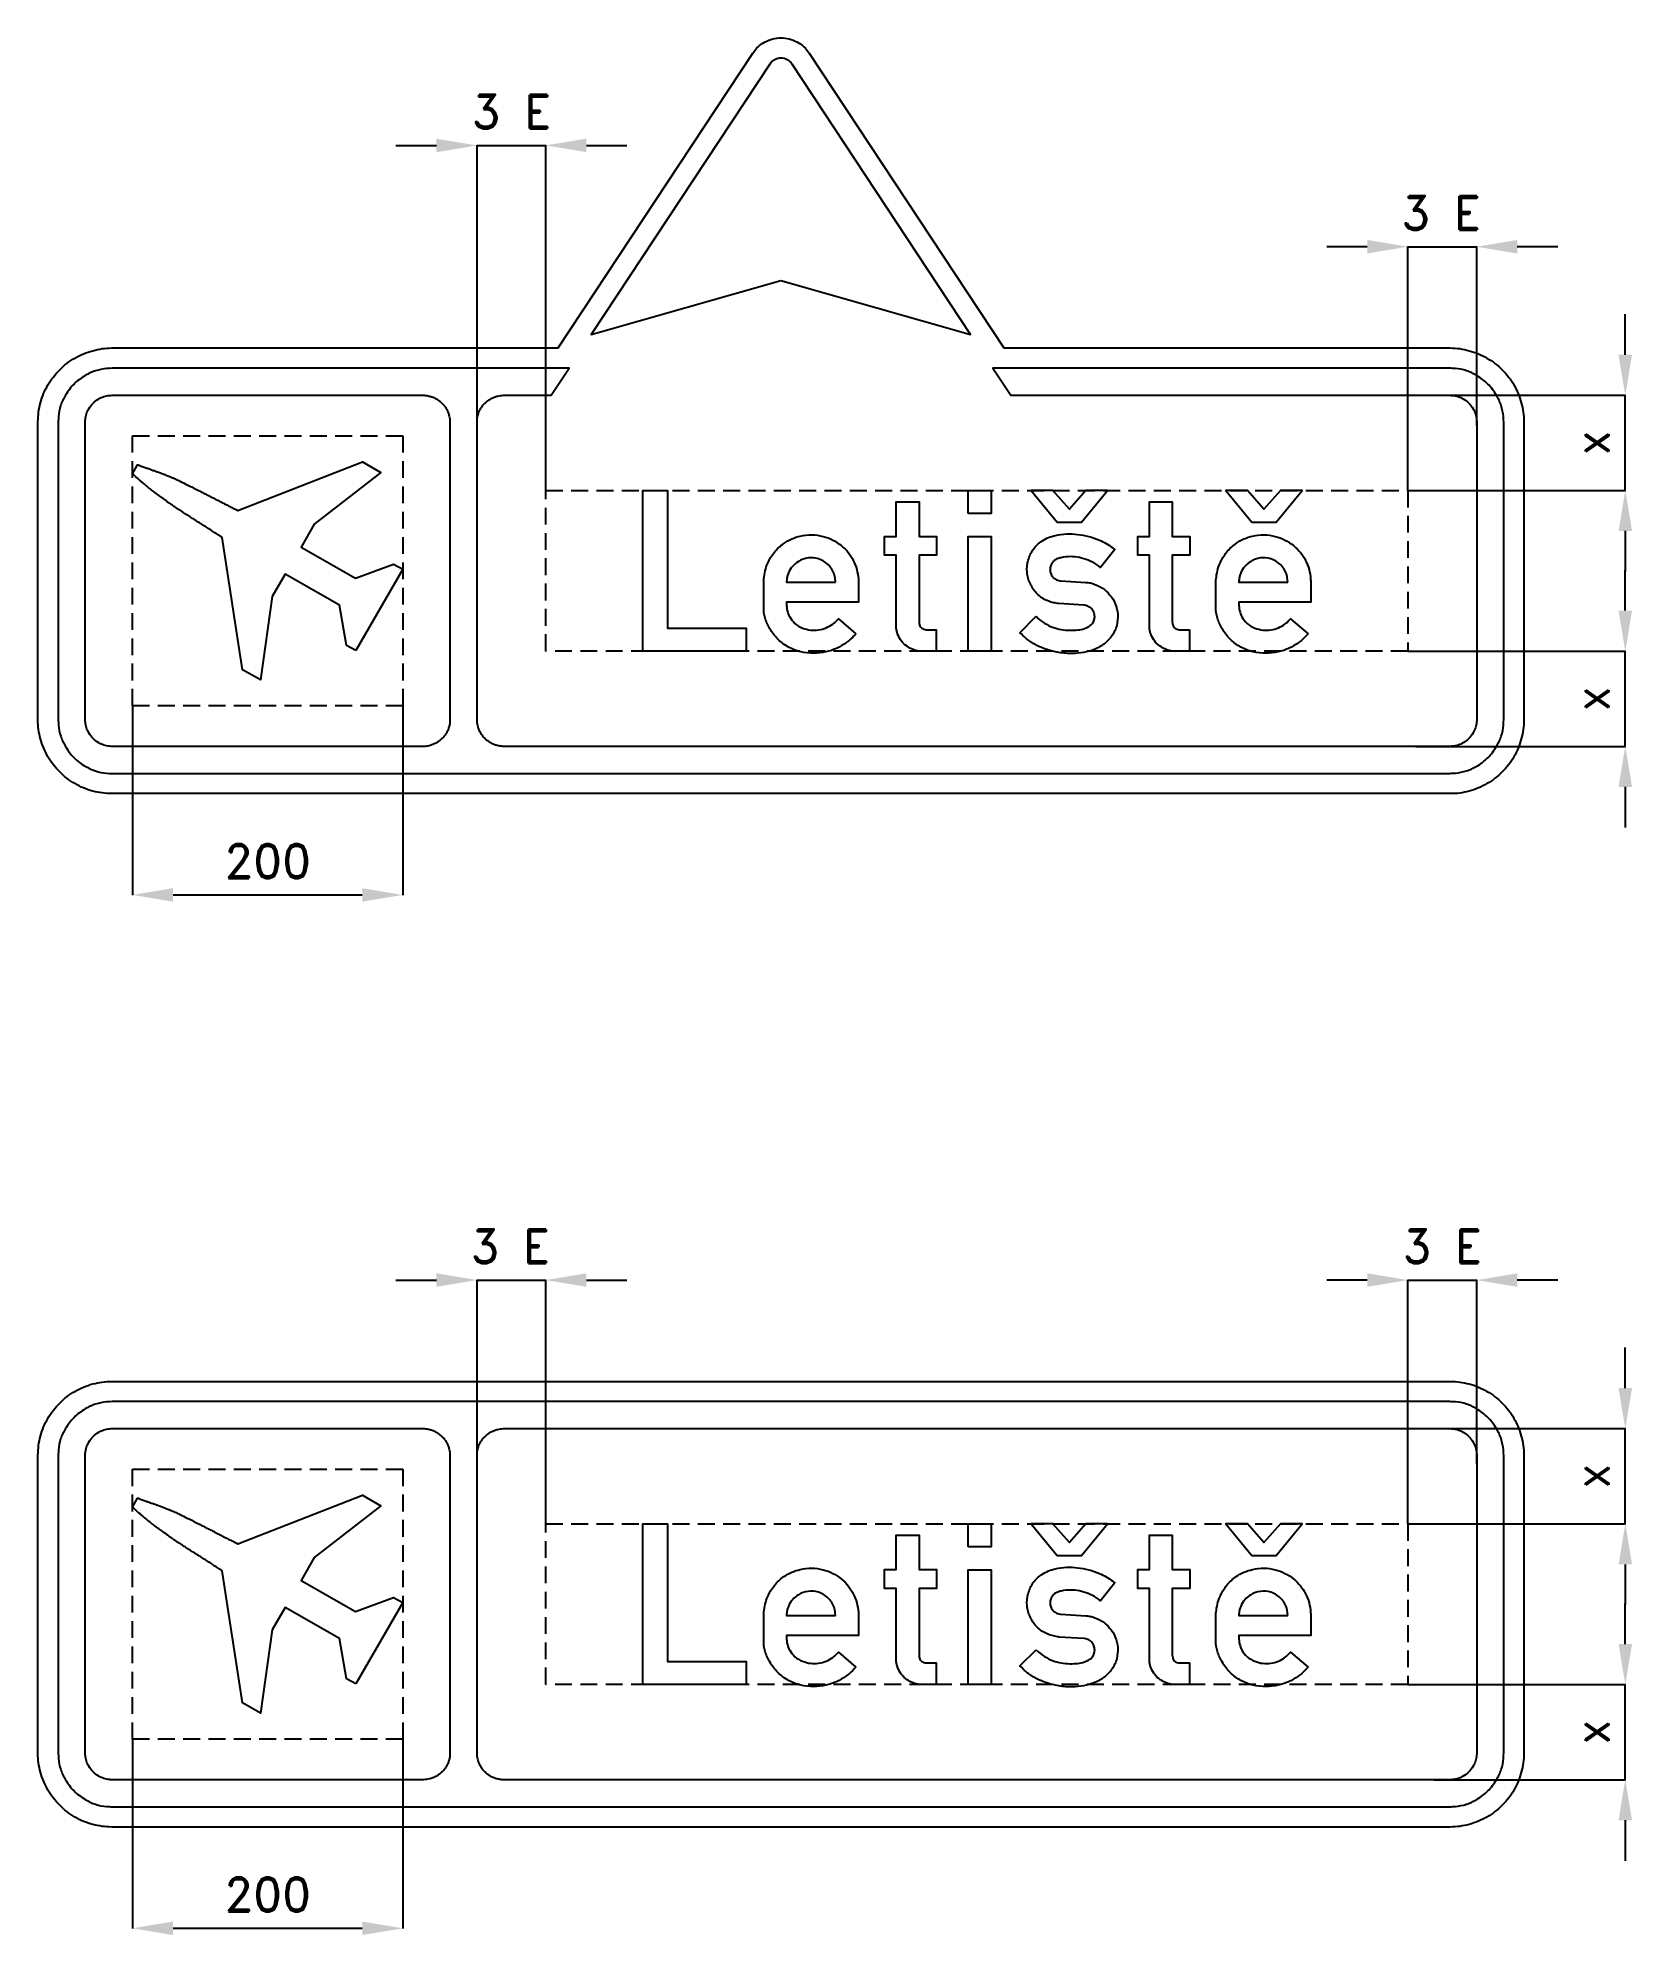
# Model space of a CAD drawing. Header units: millimetres. Extents: x 0 to 1180, y 90 to 1495.
import ezdxf

# ---------------------------------------------------------------- set-up
doc = ezdxf.new("R2010")
doc.units = ezdxf.units.MM
doc.header["$LTSCALE"] = 5
doc.linetypes.add('ČÁRKOVANÁX2', pattern=[1.5, 1, -0.5])
doc.layers.add('Kóty', color=2, linetype='Continuous')
doc.layers.add('Značka', color=7, linetype='Continuous')
doc.styles.get("Standard").update_dxf_attribs({"font": 'romand.shx', "height": 25})
doc.dimstyles.get("Standard").update_dxf_attribs({"dimtxt": 25, "dimasz": 30, "dimexe": 0.18, "dimexo": 0.0625, "dimgap": 12.5, "dimtad": 1, "dimdec": 0, "dimzin": 0, "dimdsep": 46, "dimtxsty": 'Standard', "dimcen": 0.09, "dimadec": 0, "dimazin": 0, "dimtfac": 1, "dimtdec": 0, "dimtofl": 0, "dimtmove": 0, "dimatfit": 3, "dimfxl": 1, "dimtolj": 1, "dimtzin": 0, "dimarcsym": 0})

msp = doc.modelspace()

# ---------------------------------------------------------------- texts
at = {"layer": 'Kóty', "char_height": 25, "attachment_point": 5}
for insert in [(350.6, 1440.2), (1038.8, 1365.2), (349.7, 600), (1039.6, 600)]:
    msp.add_mtext('\\A1;3 E', dxfattribs=dict(at, insert=insert))

# ---------------------------------------------------------------- blocks, each defined once
blk = doc.blocks.new('*D0')
at = {"layer": 'Defpoints', "color": 0, "transparency": 16777216}
for p in [(1017.4, 1230.2), (1175, 1230.2), (1014, 1159.7)]:
    blk.add_point(p, dxfattribs=at)
at = {"layer": 'Kóty', "color": 0, "lineweight": -2, "transparency": 16777216}
for p, q in [((1175, 1260.2), (1175, 1290.2)), ((1017.5, 1230.2), (1175.2, 1230.2)), ((1014.1, 1159.7), (1175.2, 1159.7)), ((1175, 1129.7), (1175, 1099.7))]:
    blk.add_line(p, q, dxfattribs=at)
at = {"layer": 'Kóty', "color": 0, "transparency": 16777216}
for points in [[(1170, 1260.2), (1180, 1260.2), (1175, 1230.2)], [(1170, 1129.7), (1180, 1129.7), (1175, 1159.7)]]:
    blk.add_solid(points, dxfattribs=at)
at = {"layer": 'Kóty', "color": 0, "transparency": 16777216, "insert": (1150, 1194.9), "char_height": 25, "attachment_point": 5, "rotation": 90}
blk.add_mtext('\\A1;x', dxfattribs=at)
blk = doc.blocks.new('*D1')
at = {"layer": 'Defpoints', "color": 0, "transparency": 16777216}
for p in [(1014, 1040.7), (1175, 1040.7), (1019.8, 970.2)]:
    blk.add_point(p, dxfattribs=at)
at = {"layer": 'Kóty', "color": 0, "lineweight": -2, "transparency": 16777216}
for p, q in [((1175, 1070.7), (1175, 1100.7)), ((1014.1, 1040.7), (1175.2, 1040.7)), ((1019.9, 970.2), (1175.2, 970.2)), ((1175, 940.2), (1175, 910.2))]:
    blk.add_line(p, q, dxfattribs=at)
at = {"layer": 'Kóty', "color": 0, "transparency": 16777216}
for points in [[(1170, 1070.7), (1180, 1070.7), (1175, 1040.7)], [(1170, 940.2), (1180, 940.2), (1175, 970.2)]]:
    blk.add_solid(points, dxfattribs=at)
at = {"layer": 'Kóty', "color": 0, "transparency": 16777216, "insert": (1150, 1005.4), "char_height": 25, "attachment_point": 5, "rotation": 90}
blk.add_mtext('\\A1;x', dxfattribs=at)
blk = doc.blocks.new('*D3')
at = {"layer": 'Defpoints', "color": 0, "transparency": 16777216}
for p in [(1014, 275.5), (1033.5, 205), (1175, 205)]:
    blk.add_point(p, dxfattribs=at)
at = {"layer": 'Kóty', "color": 0, "lineweight": -2, "transparency": 16777216}
for p, q in [((1175, 305.5), (1175, 335.5)), ((1014.1, 275.5), (1175.2, 275.5)), ((1033.5, 205), (1175.2, 205)), ((1175, 175), (1175, 145))]:
    blk.add_line(p, q, dxfattribs=at)
at = {"layer": 'Kóty', "color": 0, "transparency": 16777216}
for points in [[(1170, 305.5), (1180, 305.5), (1175, 275.5)], [(1170, 175), (1180, 175), (1175, 205)]]:
    blk.add_solid(points, dxfattribs=at)
at = {"layer": 'Kóty', "color": 0, "transparency": 16777216, "insert": (1150, 240.3), "char_height": 25, "attachment_point": 5, "rotation": 90}
blk.add_mtext('\\A1;x', dxfattribs=at)
blk = doc.blocks.new('*D4')
at = {"layer": 'Defpoints', "color": 0, "transparency": 16777216}
for p in [(1038.7, 465), (1175, 465), (1014, 394.5)]:
    blk.add_point(p, dxfattribs=at)
at = {"layer": 'Kóty', "color": 0, "lineweight": -2, "transparency": 16777216}
for p, q in [((1175, 495), (1175, 525)), ((1038.8, 465), (1175.2, 465)), ((1014.1, 394.5), (1175.2, 394.5)), ((1175, 364.5), (1175, 334.5))]:
    blk.add_line(p, q, dxfattribs=at)
at = {"layer": 'Kóty', "color": 0, "transparency": 16777216}
for points in [[(1170, 495), (1180, 495), (1175, 465)], [(1170, 364.5), (1180, 364.5), (1175, 394.5)]]:
    blk.add_solid(points, dxfattribs=at)
at = {"layer": 'Kóty', "color": 0, "transparency": 16777216, "insert": (1150, 429.8), "char_height": 25, "attachment_point": 5, "rotation": 90}
blk.add_mtext('\\A1;x', dxfattribs=at)
blk = doc.blocks.new('*D5')
at = {"layer": 'Defpoints', "color": 0, "transparency": 16777216}
for p in [(70, 1000.2), (270, 1000.2), (270, 860.2)]:
    blk.add_point(p, dxfattribs=at)
at = {"layer": 'Kóty', "color": 0, "lineweight": -2, "transparency": 16777216}
for p, q in [((70, 1000.1), (70, 860)), ((270, 1000.1), (270, 860)), ((100, 860.2), (240, 860.2))]:
    blk.add_line(p, q, dxfattribs=at)
at = {"layer": 'Kóty', "color": 0, "transparency": 16777216}
for points in [[(100, 865.2), (100, 855.2), (70, 860.2)], [(240, 865.2), (240, 855.2), (270, 860.2)]]:
    blk.add_solid(points, dxfattribs=at)
at = {"layer": 'Kóty', "color": 0, "transparency": 16777216, "insert": (170, 885.2), "char_height": 25, "attachment_point": 5}
blk.add_mtext('\\A1;200', dxfattribs=at)
blk = doc.blocks.new('*D6')
at = {"layer": 'Defpoints', "color": 0, "transparency": 16777216}
for p in [(70, 235.000505), (270, 235.000505), (270, 95.000505)]:
    blk.add_point(p, dxfattribs=at)
at = {"layer": 'Kóty', "color": 0, "lineweight": -2, "transparency": 16777216}
for p, q in [((70, 234.938005), (70, 94.820505)), ((270, 234.938005), (270, 94.820505)), ((100, 95.000505), (240, 95.000505))]:
    blk.add_line(p, q, dxfattribs=at)
at = {"layer": 'Kóty', "color": 0, "transparency": 16777216}
for points in [[(100, 100.000505), (100, 90.000505), (70, 95.000505)], [(240, 100.000505), (240, 90.000505), (270, 95.000505)]]:
    blk.add_solid(points, dxfattribs=at)
at = {"layer": 'Kóty', "color": 0, "transparency": 16777216, "insert": (170, 120.000505), "char_height": 25, "attachment_point": 5}
blk.add_mtext('\\A1;200', dxfattribs=at)

# ---------------------------------------------------------------- dimensions: what is measured, and where the dimension line sits
at = {"layer": 'Kóty'}
for base, p1, p2, picture, middle in [((1175, 1230.2), (1014, 1159.7), (1017.4, 1230.2), '*D0', (1150, 1194.9)), ((1175, 1040.7), (1019.8, 970.2), (1014, 1040.7), '*D1', (1150, 1005.4)), ((1175, 465), (1014, 394.5), (1038.7, 465), '*D4', (1150, 429.8)), ((1175, 205), (1014, 275.5), (1033.5, 205), '*D3', (1150, 240.3))]:
    dim = msp.add_linear_dim(base=base, p1=p1, p2=p2, angle=90, text='x', dimstyle='Standard', dxfattribs=at)
    dim.commit()
    dim.dimension.update_dxf_attribs({"geometry": picture, "text_midpoint": middle})
for base, p1, p2, picture, middle in [((270, 860.2), (70, 1000.2), (270, 1000.2), '*D5', (170, 885.2)), ((270, 95), (70, 235), (270, 235), '*D6', (170, 120))]:
    dim = msp.add_linear_dim(base=base, p1=p1, p2=p2, dimstyle='Standard', dxfattribs=at)
    dim.commit()
    dim.dimension.update_dxf_attribs({"geometry": picture, "text_midpoint": middle})

# ---------------------------------------------------------------- linework, layer by layer
at = {"layer": 'Kóty'}
for p, q in [((265, 1415.2), (295, 1415.2)), ((325, 1210.2), (325, 1415.4)), ((376, 1159.7), (376, 1415.4)), ((406, 1415.2), (436, 1415.2)), ((984, 1340.2), (954, 1340.2)), ((1014, 1159.7), (1014, 1340.4)), ((1065, 1207.9), (1065, 1340.4)), ((1125, 1340.2), (1095, 1340.2)), ((265, 575), (295, 575)), ((325, 445.1), (325, 575.2)), ((376, 394.6), (376, 575.2)), ((406, 575), (436, 575)), ((984, 575), (954, 575)), ((1014, 394.6), (1014, 575.2)), ((1065, 438.9), (1065, 575.2)), ((1125, 575), (1095, 575))]:
    msp.add_line(p, q, dxfattribs=at)
for points in [[(325, 1415.2), (376, 1415.2)], [(1014, 1340.2), (1065, 1340.2)], [(1175, 1159.7), (1175, 1230.1)], [(1175, 970.2), (1175, 1040.7)], [(325, 575), (376, 575)], [(1014, 575), (1065, 575)], [(1175, 394.5), (1175, 465)], [(1175, 205), (1175, 275.5)]]:
    msp.add_lwpolyline(points, dxfattribs=at)
for points in [[(295, 1420.2), (295, 1410.2), (325, 1415.2)], [(406, 1420.2), (406, 1410.2), (376, 1415.2)], [(984, 1345.2), (984, 1335.2), (1014, 1340.2)], [(1095, 1345.2), (1095, 1335.2), (1065, 1340.2)], [(295, 580), (295, 570), (325, 575)], [(406, 580), (406, 570), (376, 575)], [(984, 580), (984, 570), (1014, 575)], [(1095, 580), (1095, 570), (1065, 575)]]:
    msp.add_solid(points, dxfattribs=at)
at = {"layer": 'Značka', "color": 3}
for points in [[(715, 1265.2), (1045, 1265.2), (1045.2, 1265.2), (1045.4, 1265.2, -0.032178), (1052.5, 1264.7, -0.035442), (1059.5, 1263.2, -0.036278), (1066.3, 1260.9, -0.034421), (1072.6, 1257.7, -0.033711), (1078.5, 1253.8, -0.034072), (1083.9, 1249.1, -0.034199), (1088.6, 1243.7, -0.034236), (1092.6, 1237.8, -0.03403), (1095.8, 1231.4, -0.033398), (1098, 1224.7, -0.034106), (1099.5, 1217.7, -0.036743), (1100, 1210.6), (1100, 1210.4), (1100, 1210.2), (1100, 990.2), (1100, 990), (1100, 989.7, -0.032171), (1099.5, 982.6, -0.035429), (1098, 975.7, -0.03628), (1095.8, 968.9, -0.034417), (1092.6, 962.5, -0.03373), (1088.6, 956.6, -0.034083), (1083.9, 951.3, -0.034206), (1078.5, 946.6, -0.034234), (1072.6, 942.6, -0.034038), (1066.3, 939.4, -0.033409), (1059.5, 937.1, -0.034122), (1052.5, 935.6, -0.036743), (1045.4, 935.2), (1045.2, 935.2), (1045, 935.2), (55, 935.2), (54.8, 935.2), (54.6, 935.2, -0.032188), (47.5, 935.7, -0.035446), (40.5, 937.1, -0.036274), (33.7, 939.4, -0.034416), (27.4, 942.6, -0.033727), (21.4, 946.6, -0.034092), (16.1, 951.3, -0.034208), (11.4, 956.6, -0.03423), (7.4, 962.5, -0.034041), (4.3, 968.9, -0.033411), (1.9, 975.7, -0.034128), (0.5, 982.6, -0.036746), (0, 989.7), (0, 990), (0, 990.2), (0, 1210.2), (0, 1210.4), (0, 1210.6, -0.03218), (0.5, 1217.7, -0.035443), (1.9, 1224.7, -0.036268), (4.2, 1231.4, -0.034421), (7.4, 1237.8, -0.033721), (11.4, 1243.7, -0.034083), (16.1, 1249.1, -0.034213), (21.4, 1253.8, -0.034228), (27.4, 1257.7, -0.034042), (33.7, 1260.9, -0.033412), (40.5, 1263.2, -0.034125), (47.5, 1264.7, -0.036735), (54.6, 1265.2), (54.8, 1265.2), (55, 1265.2), (385, 1265.2), (385, 1265.2), (529.1, 1483.6), (529.8, 1484.6), (530.6, 1485.6, -0.052439), (534, 1489.1, -0.052761), (538.2, 1491.8, -0.065666), (543.9, 1494.1, -0.065821), (550, 1494.8, -0.065457), (556.1, 1494.1, -0.063809), (561.8, 1491.8, -0.052739), (566, 1489.1, -0.057731), (569.4, 1485.6), (570.2, 1484.6), (570.9, 1483.6), (715, 1265.2)], [(550, 1315.2), (690.4, 1275.2), (558.3, 1475.3), (558.1, 1475.7), (557.8, 1476.1, 0.052799), (556.4, 1477.5, 0.052771), (554.7, 1478.6, 0.065575), (552.4, 1479.5, 0.065728), (550, 1479.8, 0.065534), (547.6, 1479.5, 0.063903), (545.3, 1478.6, 0.052829), (543.6, 1477.5, 0.057904), (542.2, 1476.1), (541.9, 1475.7), (541.7, 1475.3), (409.6, 1275.2), (550, 1315.2)], [(325, 990.2), (325, 1210.2), (325, 1210.4), (325, 1210.7, -0.033758), (325.2, 1213.3, -0.035655), (325.8, 1215.9, -0.036087), (326.7, 1218.3, -0.034687), (327.9, 1220.6, -0.034139), (329.4, 1222.8, -0.034434), (331.2, 1224.7, -0.034551), (333.2, 1226.4, -0.034518), (335.5, 1227.7, -0.034389), (337.8, 1228.9, -0.03417), (340.3, 1229.6, -0.02818), (342.4, 1230, -0.029338), (344.5, 1230.2), (344.8, 1230.2), (345, 1230.2), (351, 1230.2), (379.9, 1230.2), (393.1, 1250.2), (55, 1250.2), (52.9, 1250.1), (50.8, 1250, 0.055738), (42.6, 1248.3, 0.056128), (35, 1244.8, 0.069646), (26.7, 1238.5, 0.068387), (20.4, 1230.2, 0.056471), (16.8, 1222.5, 0.061158), (15.2, 1214.4, 0.012199), (15.1, 1212.3, 0.004069), (15, 1210.2), (15, 990.2, 0.003582), (15.1, 988.1, 0.010737), (15.2, 986, 0.055762), (16.9, 977.8, 0.05617), (20.4, 970.2, 0.069688), (26.7, 961.8, 0.068347), (35, 955.5, 0.056431), (42.6, 952, 0.061184), (50.8, 950.4), (52.9, 950.2), (55, 950.2), (1045, 950.2, 0.003593), (1047.1, 950.3, 0.010767), (1049.2, 950.4, 0.055763), (1057.4, 952.1, 0.05619), (1065, 955.5, 0.069707), (1073.3, 961.8, 0.068354), (1079.6, 970.2, 0.056412), (1083.2, 977.8, 0.061072), (1084.8, 986), (1084.9, 988.1), (1085, 990.2), (1085, 1210.2), (1084.9, 1212.3, 0.010686), (1084.8, 1214.4, 0.055671), (1083.1, 1222.5, 0.056196), (1079.6, 1230.2, 0.069716), (1073.3, 1238.5, 0.068332), (1065, 1244.8, 0.056419), (1057.4, 1248.3, 0.061152), (1049.2, 1250, 0.012254), (1047.1, 1250.1, 0.004085), (1045, 1250.2), (706.9, 1250.2), (720.1, 1230.2), (1045, 1230.2, -0.003568), (1046, 1230.1, -0.010681), (1047.1, 1230.1, -0.055612), (1051.2, 1229.2, -0.056257), (1055, 1227.5, -0.069792), (1059.2, 1224.3, -0.0682), (1062.3, 1220.2, -0.056331), (1064.1, 1216.4, -0.061179), (1064.9, 1212.3), (1065, 1211.2), (1065, 1210.2), (1065, 990.2), (1065, 989.1), (1064.9, 988.1, -0.055731), (1064, 984, -0.056093), (1062.3, 980.2, -0.069549), (1059.2, 976, -0.068437), (1055, 972.9, -0.056492), (1051.2, 971.1, -0.06103), (1047.1, 970.3, -0.012144), (1046, 970.2, -0.004088), (1045, 970.2), (345, 970.2), (344.7, 970.2), (344.5, 970.2, -0.033859), (341.9, 970.4, -0.035517), (339.3, 971, -0.035896), (336.9, 971.9, -0.034736), (334.5, 973.1, -0.034266), (332.4, 974.6, -0.034431), (330.5, 976.4, -0.034547), (328.8, 978.4, -0.034581), (327.4, 980.6, -0.034353), (326.3, 983, -0.033754), (325.6, 985.5, -0.028215), (325.2, 987.6, -0.030659), (325, 989.7), (325, 989.9), (325, 990.2)], [(285, 970.2), (55, 970.2), (54, 970.2), (52.9, 970.3, -0.055657), (48.8, 971.1, -0.056143), (45, 972.9, -0.069689), (40.8, 976, -0.068346), (37.7, 980.2, -0.056436), (35.9, 984, -0.061199), (35.1, 988.1, -0.012223), (35, 989.1), (35, 990.2), (35, 1210.2, -0.003589), (35, 1211.2, -0.010754), (35.1, 1212.3, -0.055784), (35.9, 1216.4, -0.056163), (37.7, 1220.2, -0.069671), (40.8, 1224.3, -0.068389), (45, 1227.5, -0.056438), (48.8, 1229.2, -0.061045), (52.9, 1230.1), (54, 1230.1), (55, 1230.2), (285, 1230.2), (285.3, 1230.2), (285.5, 1230.2, -0.034472), (288.1, 1229.9, -0.035536), (290.7, 1229.3, -0.03572), (293.1, 1228.5, -0.034777), (295.4, 1227.2, -0.034289), (297.6, 1225.7, -0.034417), (299.5, 1223.9, -0.03447), (301.2, 1221.9, -0.034506), (302.6, 1219.7, -0.03442), (303.7, 1217.3, -0.034147), (304.4, 1214.8, -0.028145), (304.8, 1212.8, -0.029363), (305, 1210.6), (305, 1210.4), (305, 1210.2), (305, 990.2), (305, 989.9), (305, 989.6, -0.034453), (304.8, 987, -0.035509), (304.2, 984.5, -0.03572), (303.3, 982, -0.034748), (302.1, 979.7, -0.034308), (300.5, 977.6, -0.034417), (298.8, 975.7, -0.034477), (296.8, 974, -0.034542), (294.5, 972.6, -0.034402), (292.2, 971.5, -0.033859), (289.7, 970.7, -0.028267), (287.6, 970.3, -0.030565), (285.5, 970.2), (285.2, 970.2), (285, 970.2)], [(665, 1040.7), (654.3, 1040.7), (653.5, 1040.7, -0.007957), (652.6, 1040.8, -0.063543), (647.8, 1041.9, -0.071658), (643.3, 1044.3, -0.079319), (639.3, 1048, -0.071789), (636.6, 1052.8, -0.03661), (635.8, 1055.2, -0.046837), (635.4, 1057.6), (635.3, 1058.1), (635.3, 1058.7), (635.3, 1111.9), (626.7, 1111.9), (626.7, 1125.7), (635.3, 1125.7), (635.3, 1151.2), (652.2, 1151.2), (652.2, 1125.7), (665.2, 1125.7), (665.2, 1111.9), (652.2, 1111.9), (652.2, 1062.2), (652.3, 1061.9), (652.3, 1061.6, 0.048082), (652.6, 1060.1, 0.071767), (653.3, 1058.8, 0.102041), (654.7, 1057.4, 0.11976), (656.5, 1056.7, 0.019377), (656.9, 1056.7), (657.2, 1056.6), (665, 1056.6), (665, 1040.7)], [(852.5, 1040.7), (841.7, 1040.7), (840.9, 1040.7, -0.007962), (840.1, 1040.8, -0.063547), (835.2, 1041.9, -0.071651), (830.8, 1044.3, -0.079304), (826.7, 1048, -0.071789), (824, 1052.8, -0.036563), (823.2, 1055.2, -0.046837), (822.8, 1057.6), (822.8, 1058.1), (822.7, 1058.7), (822.7, 1111.9), (814.2, 1111.9), (814.2, 1125.7), (822.7, 1125.7), (822.7, 1151.2), (839.7, 1151.2), (839.7, 1125.7), (852.6, 1125.7), (852.6, 1111.9), (839.7, 1111.9), (839.7, 1062.2), (839.7, 1061.9), (839.8, 1061.6, 0.048123), (840.1, 1060.1, 0.071767), (840.8, 1058.8, 0.101997), (842.1, 1057.4, 0.119737), (844, 1056.7, 0.019377), (844.3, 1056.7), (844.7, 1056.6), (852.5, 1056.6), (852.5, 1040.7)], [(605.4, 1053.5, -0.002679), (604.3, 1052.3, -0.008037), (603.1, 1051.1, -0.045827), (597.7, 1046.5, -0.04632), (591.5, 1043, -0.05769), (583.1, 1040.1, -0.056158), (574.3, 1039.2, -0.062989), (564.6, 1040.2, -0.07113), (555.6, 1043.7, -0.073607), (547.8, 1049.5, -0.068182), (541.8, 1057.3, -0.062717), (538.3, 1065.1, -0.079568), (537.2, 1073.3, -0.004923), (537.2, 1073.9), (537.2, 1074.5), (537.2, 1092.9), (537.2, 1093.6, -0.002674), (537.3, 1094.4, -0.031629), (538.3, 1100.2, -0.042629), (540.2, 1105.8, -0.0748), (545.1, 1114, -0.07559), (552.2, 1120.5, -0.053403), (558, 1123.8, -0.049382), (564.3, 1125.9, -0.060565), (572.7, 1126.8, -0.063987), (581.2, 1125.7, -0.058854), (588.4, 1123, -0.056371), (594.8, 1118.7, -0.052436), (599.8, 1113.8, -0.056921), (603.5, 1107.9, -0.054709), (606.1, 1101.2, -0.044555), (607.3, 1094.2), (607.3, 1093.6), (607.4, 1092.9), (607.4, 1076.9), (554.2, 1076.9, 0.003691), (554.2, 1075.7, 0.011019), (554.2, 1074.6, 0.065031), (555, 1069.5, 0.077929), (557.2, 1065, 0.098999), (561.6, 1060.2, 0.08146), (567.6, 1057.3, 0.070358), (573.4, 1056.2, 0.067891), (579.3, 1056.7, 0.063557), (584.7, 1058.6, 0.066286), (589.5, 1061.7, 0.019669), (591, 1063.1, 0.006562), (592.5, 1064.6), (605.4, 1053.5)], [(738.9, 1066.5), (740.5, 1065, 0.012076), (742.2, 1063.5, 0.050045), (748, 1059.8, 0.056129), (754.3, 1057.4, 0.049953), (760.6, 1056.3, 0.033652), (767.1, 1056.2, 0.038681), (772.2, 1056.8, 0.077337), (777, 1058.4, 0.063259), (779.5, 1060.1, 0.091107), (781.3, 1062.4, 0.106314), (782.2, 1065.4, 0.097796), (781.9, 1068.7, 0.097109), (780.4, 1071.6, 0.108386), (778, 1073.6, 0.056545), (776.4, 1074.3, 0.036402), (774.7, 1074.7), (774.4, 1074.8), (774.2, 1074.8), (755.8, 1075.9), (755.3, 1076), (754.8, 1076.1, -0.027563), (750.8, 1076.8, -0.042509), (747, 1078.1, -0.098506), (739.7, 1083.1, -0.092422), (734.6, 1090.5, -0.094776), (732.2, 1099.1, -0.093607), (733.1, 1108.1, -0.090671), (736.8, 1116.1, -0.098271), (743.1, 1122.2, -0.058648), (748, 1124.8, -0.039426), (753.2, 1126.4, -0.044246), (761.4, 1127.5, -0.041476), (769.6, 1127.2, -0.040579), (777.8, 1125.7, -0.039789), (785.7, 1122.9, -0.02968), (790.8, 1120.4, -0.035326), (795.6, 1117.2), (796.4, 1116.6), (797.1, 1116), (786.6, 1102.7), (785.1, 1103.8, 0.009123), (783.5, 1104.9, 0.045163), (777.4, 1108, 0.05034), (770.9, 1110, 0.054359), (764.2, 1110.7, 0.055807), (757.4, 1109.9, 0.038), (754.9, 1109.2, 0.075484), (752.6, 1108, 0.078583), (750.9, 1106.3, 0.070068), (749.8, 1104.2, 0.088564), (749.2, 1101.1, 0.099162), (749.8, 1098.1, 0.088248), (751.1, 1095.8, 0.08398), (753.1, 1094.1, 0.058986), (754.8, 1093.2, 0.05667), (756.6, 1092.8), (756.9, 1092.8), (757.2, 1092.8), (775.6, 1091.6), (776, 1091.6), (776.3, 1091.6, -0.037176), (779.8, 1091, -0.036319), (783.1, 1089.8, -0.071973), (789.4, 1086.3, -0.074472), (794.4, 1081.1, -0.084663), (798.1, 1073.9, -0.08613), (799.3, 1065.9, -0.08751), (797.9, 1057.8, -0.087834), (793.9, 1050.6, -0.083402), (787.7, 1045, -0.064799), (780.1, 1041.3, -0.05395), (771.9, 1039.4, -0.04167), (763.5, 1039, -0.045226), (753.2, 1040.2, -0.048842), (743.3, 1043.2, -0.044385), (735.9, 1046.9, -0.054442), (729.5, 1051.9, -0.009872), (728.2, 1053.2), (726.9, 1054.4), (738.9, 1066.5)], [(940.2, 1053.5), (939, 1052.3), (937.9, 1051.1, -0.045816), (932.5, 1046.5, -0.04632), (926.3, 1043, -0.057685), (917.9, 1040.1, -0.056157), (909.1, 1039.2, -0.062989), (899.4, 1040.2, -0.07113), (890.4, 1043.7, -0.073607), (882.6, 1049.5, -0.068182), (876.6, 1057.3, -0.06273), (873.1, 1065.1, -0.079568), (871.9, 1073.3), (871.9, 1073.9), (872, 1074.5), (872, 1092.9), (872, 1093.6), (872.1, 1094.4, -0.031629), (873.1, 1100.2, -0.042629), (875, 1105.8, -0.074794), (879.9, 1114, -0.075594), (886.9, 1120.5, -0.053403), (892.7, 1123.8, -0.049379), (899.1, 1125.9, -0.060563), (907.5, 1126.8, -0.063985), (915.9, 1125.7, -0.058857), (923.1, 1123, -0.056375), (929.6, 1118.7, -0.052436), (934.5, 1113.8, -0.056921), (938.3, 1107.9, -0.054709), (940.9, 1101.2, -0.044555), (942.1, 1094.2), (942.1, 1093.6), (942.2, 1092.9), (942.2, 1076.9), (889, 1076.9), (889, 1075.7), (889, 1074.6, 0.065019), (889.8, 1069.5, 0.077951), (891.9, 1065, 0.098999), (896.4, 1060.2, 0.08146), (902.3, 1057.3, 0.070358), (908.2, 1056.2, 0.067891), (914.1, 1056.7, 0.063557), (919.5, 1058.6, 0.066286), (924.2, 1061.7, 0.019631), (925.8, 1063.1), (927.3, 1064.6), (940.2, 1053.5)], [(590.3, 1091.7, 0.008287), (590.2, 1093.8, 0.02495), (589.9, 1095.8, 0.067222), (588.5, 1099.9, 0.0652), (586, 1103.6, 0.07479), (582.3, 1106.9, 0.075282), (577.8, 1109, 0.108616), (570.1, 1109.7, 0.11325), (562.9, 1107.1, 0.086972), (558.5, 1103.4, 0.078972), (555.6, 1098.6, 0.038493), (554.7, 1096.1, 0.045033), (554.3, 1093.6, 0.013328), (554.2, 1092.7, 0.004407), (554.2, 1091.7), (590.3, 1091.7)], [(925.1, 1091.7), (924.9, 1093.8, 0.02498), (924.7, 1095.8, 0.067222), (923.3, 1099.9, 0.0652), (920.8, 1103.6, 0.07479), (917.1, 1106.9, 0.075282), (912.6, 1109, 0.108615), (904.9, 1109.7, 0.113253), (897.7, 1107.1, 0.086979), (893.3, 1103.4, 0.078963), (890.4, 1098.6, 0.038493), (889.5, 1096.1, 0.045033), (889.1, 1093.6), (889, 1092.7), (889, 1091.7), (925.1, 1091.7)], [(715, 500), (1045, 500), (1045.2, 500), (1045.4, 500, -0.032182), (1052.5, 499.5, -0.035438), (1059.5, 498.1, -0.03627), (1066.3, 495.8, -0.034424), (1072.6, 492.6, -0.033711), (1078.5, 488.6, -0.034069), (1083.9, 483.9, -0.034202), (1088.6, 478.6, -0.034236), (1092.6, 472.6, -0.034034), (1095.8, 466.3, -0.033397), (1098, 459.5, -0.034108), (1099.5, 452.5, -0.036743), (1100, 445.4), (1100, 445.2), (1100, 445), (1100, 225), (1100, 224.8), (1100, 224.6, -0.032171), (1099.5, 217.5, -0.035429), (1098, 210.5, -0.036282), (1095.8, 203.7, -0.034416), (1092.6, 197.4, -0.033735), (1088.6, 191.4, -0.034079), (1083.9, 186.1, -0.034202), (1078.5, 181.4, -0.034235), (1072.6, 177.4, -0.034041), (1066.3, 174.3, -0.033409), (1059.5, 171.9, -0.034125), (1052.5, 170.5, -0.036744), (1045.4, 170), (1045.2, 170), (1045, 170), (55, 170), (54.8, 170), (54.6, 170, -0.03218), (47.5, 170.5, -0.035443), (40.5, 171.9, -0.036267), (33.7, 174.2, -0.03442), (27.4, 177.4, -0.033721), (21.4, 181.4, -0.034085), (16.1, 186.1, -0.034209), (11.4, 191.4, -0.034229), (7.4, 197.4, -0.034044), (4.3, 203.7, -0.033412), (1.9, 210.5, -0.034127), (0.5, 217.5, -0.036745), (0, 224.6), (0, 224.8), (0, 225), (0, 445), (0, 445.2), (0, 445.4, -0.03218), (0.5, 452.5, -0.035445), (1.9, 459.5, -0.036269), (4.2, 466.3, -0.034421), (7.4, 472.6, -0.033724), (11.4, 478.6, -0.034083), (16.1, 483.9, -0.034206), (21.4, 488.6, -0.034225), (27.4, 492.6, -0.034042), (33.7, 495.7, -0.033408), (40.5, 498.1, -0.034129), (47.5, 499.5, -0.036747), (54.6, 500), (54.8, 500), (55, 500), (385, 500), (385, 500), (715, 500)], [(393.1, 485), (55, 485), (52.9, 484.9), (50.8, 484.8, 0.055745), (42.6, 483.1, 0.056135), (35, 479.6, 0.069649), (26.7, 473.3, 0.068381), (20.4, 465, 0.056471), (16.8, 457.4, 0.061159), (15.2, 449.2, 0.012199), (15.1, 447.1, 0.004069), (15, 445), (15, 225, 0.003582), (15.1, 222.9, 0.01074), (15.2, 220.8, 0.055764), (16.9, 212.6, 0.056172), (20.4, 205, 0.069689), (26.7, 196.7, 0.06835), (35, 190.4, 0.056432), (42.6, 186.8, 0.061183), (50.8, 185.2, 0.012222), (52.9, 185.1, 0.004076), (55, 185), (1045, 185, 0.003584), (1047.1, 185.1, 0.010741), (1049.2, 185.2, 0.055762), (1057.4, 186.9, 0.056195), (1065, 190.4, 0.069706), (1073.3, 196.7, 0.068355), (1079.6, 205, 0.056411), (1083.2, 212.6, 0.061071), (1084.8, 220.8), (1084.9, 222.9), (1085, 225), (1085, 445), (1084.9, 447.1), (1084.8, 449.2, 0.055672), (1083.1, 457.4, 0.056192), (1079.6, 465, 0.069718), (1073.3, 473.3, 0.068329), (1065, 479.6, 0.056419), (1057.4, 483.2, 0.061145), (1049.2, 484.8, 0.012196), (1047.1, 484.9, 0.004056), (1045, 485), (393.1, 485)], [(285, 205), (55, 205, -0.003578), (54, 205, -0.010722), (52.9, 205.1, -0.055674), (48.8, 206, -0.056149), (45, 207.7, -0.069686), (40.8, 210.8, -0.068344), (37.7, 215, -0.056439), (35.9, 218.8, -0.061197), (35.1, 222.9, -0.012223), (35, 224, -0.004078), (35, 225), (35, 445, -0.003588), (35, 446, -0.010756), (35.1, 447.1, -0.055783), (35.9, 451.2, -0.056154), (37.7, 455, -0.069671), (40.8, 459.2, -0.068402), (45, 462.3, -0.056438), (48.8, 464.1, -0.061037), (52.9, 464.9), (54, 465), (55, 465), (285, 465), (285.3, 465), (285.5, 465, -0.034449), (288.1, 464.8, -0.035502), (290.7, 464.2, -0.03572), (293.1, 463.3, -0.034736), (295.4, 462.1, -0.034308), (297.6, 460.5, -0.034417), (299.5, 458.8, -0.034462), (301.2, 456.8, -0.0345), (302.6, 454.5, -0.03441), (303.7, 452.2, -0.03414), (304.4, 449.7, -0.028145), (304.8, 447.6, -0.029367), (305, 445.5), (305, 445.2), (305, 445), (305, 225), (305, 224.7), (305, 224.5, -0.034453), (304.8, 221.9, -0.035508), (304.2, 219.3, -0.035716), (303.3, 216.9, -0.034737), (302.1, 214.5, -0.034307), (300.5, 212.4, -0.034408), (298.8, 210.5, -0.034476), (296.8, 208.8, -0.034544), (294.5, 207.4, -0.034385), (292.2, 206.3, -0.033863), (289.7, 205.6, -0.028275), (287.6, 205.2, -0.030556), (285.5, 205), (285.2, 205), (285, 205)], [(325, 225), (325, 445), (325, 445.3), (325, 445.5, -0.033759), (325.2, 448.1, -0.035655), (325.8, 450.7, -0.036074), (326.7, 453.1, -0.034676), (327.9, 455.5, -0.034133), (329.4, 457.6, -0.034434), (331.2, 459.5, -0.034551), (333.2, 461.2, -0.034508), (335.5, 462.6, -0.034399), (337.8, 463.7, -0.03417), (340.3, 464.4, -0.028137), (342.4, 464.8, -0.029352), (344.5, 465), (344.8, 465), (345, 465), (351, 465), (1045, 465), (1046, 465, -0.010652), (1047.1, 464.9, -0.055619), (1051.2, 464.1, -0.05627), (1055, 462.3, -0.069788), (1059.2, 459.2, -0.0682), (1062.3, 455, -0.056328), (1064.1, 451.2, -0.061178), (1064.9, 447.1), (1065, 446), (1065, 445), (1065, 225), (1065, 224), (1064.9, 222.9, -0.055731), (1064, 218.8, -0.05609), (1062.3, 215, -0.069543), (1059.2, 210.8, -0.068435), (1055, 207.7, -0.056502), (1051.2, 205.9, -0.061032), (1047.1, 205.1, -0.012148), (1046, 205, -0.004048), (1045, 205), (345, 205), (344.7, 205), (344.5, 205, -0.033881), (341.9, 205.2, -0.035516), (339.3, 205.8, -0.035892), (336.9, 206.7, -0.034746), (334.5, 207.9, -0.034255), (332.4, 209.4, -0.03445), (330.5, 211.2, -0.03454), (328.8, 213.2, -0.034588), (327.4, 215.5, -0.034345), (326.3, 217.8, -0.033751), (325.6, 220.3, -0.028217), (325.2, 222.4, -0.030658), (325, 224.5), (325, 224.8), (325, 225)], [(665, 275.5), (654.3, 275.5), (653.5, 275.6, -0.007829), (652.6, 275.6, -0.063539), (647.8, 276.7, -0.071658), (643.3, 279.1, -0.079325), (639.3, 282.9, -0.071791), (636.6, 287.6, -0.036611), (635.8, 290, -0.046837), (635.4, 292.4), (635.3, 293), (635.3, 293.6), (635.3, 346.7), (626.7, 346.7), (626.7, 360.6), (635.3, 360.6), (635.3, 386), (652.2, 386), (652.2, 360.6), (665.2, 360.6), (665.2, 346.7), (652.2, 346.7), (652.2, 297), (652.3, 296.7), (652.3, 296.4, 0.048085), (652.6, 295, 0.071767), (653.3, 293.6, 0.102033), (654.7, 292.2, 0.119775), (656.5, 291.5), (656.9, 291.5), (657.2, 291.5), (665, 291.5), (665, 275.5)], [(852.5, 275.5), (841.7, 275.5), (840.9, 275.6), (840.1, 275.6, -0.063542), (835.2, 276.7, -0.071651), (830.8, 279.1, -0.07931), (826.7, 282.9, -0.071791), (824, 287.6, -0.036565), (823.2, 290, -0.046837), (822.8, 292.4), (822.8, 293), (822.7, 293.6), (822.7, 346.7), (814.2, 346.7), (814.2, 360.6), (822.7, 360.6), (822.7, 386), (839.7, 386), (839.7, 360.6), (852.6, 360.6), (852.6, 346.7), (839.7, 346.7), (839.7, 297), (839.7, 296.7), (839.8, 296.4), (840.1, 295, 0.071767), (840.8, 293.6, 0.101989), (842.1, 292.2, 0.119752), (844, 291.5), (844.3, 291.5), (844.7, 291.5), (852.5, 291.5), (852.5, 275.5)], [(605.4, 288.3), (604.3, 287.1), (603.1, 285.9, -0.045829), (597.7, 281.4, -0.046329), (591.5, 277.8, -0.057685), (583.1, 275, -0.056156), (574.3, 274, -0.062983), (564.6, 275.1, -0.071136), (555.6, 278.6, -0.073605), (547.8, 284.4, -0.068185), (541.8, 292.2, -0.062716), (538.3, 299.9, -0.07957), (537.2, 308.1), (537.2, 308.7), (537.2, 309.3), (537.2, 327.7), (537.2, 328.5), (537.3, 329.2, -0.03163), (538.3, 335, -0.04263), (540.2, 340.6, -0.074803), (545.1, 348.9, -0.075592), (552.2, 355.4, -0.053411), (558, 358.7, -0.049388), (564.3, 360.7, -0.060565), (572.7, 361.7, -0.063994), (581.2, 360.5, -0.058848), (588.4, 357.8, -0.056368), (594.8, 353.6, -0.052438), (599.8, 348.6, -0.056927), (603.5, 342.7, -0.054708), (606.1, 336.1, -0.044553), (607.3, 329.1), (607.3, 328.4), (607.4, 327.8), (607.4, 311.7), (554.2, 311.7), (554.2, 310.6), (554.2, 309.4, 0.065029), (555, 304.4, 0.077925), (557.2, 299.8, 0.098997), (561.6, 295.1, 0.081464), (567.6, 292.2, 0.070361), (573.4, 291.1, 0.067887), (579.3, 291.6, 0.063562), (584.7, 293.4, 0.066283), (589.5, 296.5, 0.019664), (591, 297.9), (592.5, 299.4), (605.4, 288.3)], [(738.9, 301.3), (740.5, 299.8), (742.2, 298.4, 0.050039), (748, 294.6, 0.056138), (754.3, 292.2, 0.049962), (760.6, 291.1, 0.033646), (767.1, 291, 0.038688), (772.2, 291.6, 0.077322), (777, 293.3, 0.063251), (779.5, 294.9, 0.091109), (781.3, 297.2, 0.106318), (782.2, 300.3, 0.097799), (781.9, 303.5, 0.097106), (780.4, 306.4, 0.108379), (778, 308.5, 0.056561), (776.4, 309.2, 0.036394), (774.7, 309.6), (774.4, 309.6), (774.2, 309.6), (755.8, 310.7), (755.3, 310.8), (754.8, 310.9, -0.027545), (750.8, 311.7, -0.042513), (747, 313, -0.098508), (739.7, 317.9, -0.092422), (734.6, 325.3, -0.094775), (732.2, 333.9, -0.093607), (733.1, 342.9, -0.090671), (736.8, 351, -0.098272), (743.1, 357.1, -0.058646), (748, 359.6, -0.039431), (753.2, 361.2, -0.04424), (761.4, 362.3, -0.04148), (769.6, 362, -0.040578), (777.8, 360.5, -0.039789), (785.7, 357.7, -0.029687), (790.8, 355.2, -0.035321), (795.6, 352), (796.4, 351.4), (797.1, 350.8), (786.6, 337.6), (785.1, 338.7), (783.5, 339.7, 0.045159), (777.4, 342.8, 0.050327), (770.9, 344.8, 0.054352), (764.2, 345.5, 0.0558), (757.4, 344.7, 0.037989), (754.9, 344, 0.075485), (752.6, 342.8, 0.078583), (750.9, 341.1, 0.070058), (749.8, 339, 0.088566), (749.2, 336, 0.099166), (749.8, 333, 0.088261), (751.1, 330.6, 0.083963), (753.1, 328.9, 0.058972), (754.8, 328.1, 0.056694), (756.6, 327.6), (756.9, 327.6), (757.2, 327.6), (775.6, 326.5), (776, 326.4), (776.3, 326.4, -0.037189), (779.8, 325.8, -0.036331), (783.1, 324.7, -0.071973), (789.4, 321.1, -0.074478), (794.4, 315.9, -0.08466), (798.1, 308.8, -0.086129), (799.3, 300.8, -0.08751), (797.9, 292.6, -0.087834), (793.9, 285.5, -0.0834), (787.7, 279.8, -0.064796), (780.1, 276.2, -0.05395), (771.9, 274.2, -0.041669), (763.5, 273.8, -0.045224), (753.2, 275, -0.048841), (743.3, 278, -0.044385), (735.9, 281.7, -0.054449), (729.5, 286.7), (728.2, 288), (726.9, 289.3), (738.9, 301.3)], [(940.2, 288.3), (939, 287.1), (937.9, 285.9, -0.045817), (932.5, 281.4, -0.046329), (926.3, 277.8, -0.057681), (917.9, 275, -0.056155), (909.1, 274, -0.062983), (899.4, 275.1, -0.071136), (890.4, 278.6, -0.073605), (882.6, 284.4, -0.068185), (876.6, 292.2, -0.06273), (873.1, 299.9, -0.07957), (871.9, 308.1), (871.9, 308.7), (872, 309.3), (872, 327.7), (872, 328.5), (872.1, 329.2, -0.03163), (873.1, 335, -0.04263), (875, 340.6, -0.074798), (879.9, 348.9, -0.075596), (886.9, 355.4, -0.053411), (892.7, 358.7, -0.049386), (899.1, 360.7, -0.060563), (907.5, 361.7, -0.063992), (915.9, 360.5, -0.058852), (923.1, 357.8, -0.056372), (929.6, 353.6, -0.052438), (934.5, 348.6, -0.056927), (938.3, 342.7, -0.054708), (940.9, 336.1, -0.044553), (942.1, 329.1), (942.1, 328.4), (942.2, 327.8), (942.2, 311.7), (889, 311.7), (889, 310.6), (889, 309.4, 0.065017), (889.8, 304.4, 0.077947), (891.9, 299.8, 0.098997), (896.4, 295.1, 0.081464), (902.3, 292.2, 0.070361), (908.2, 291.1, 0.067887), (914.1, 291.6, 0.063562), (919.5, 293.4, 0.066283), (924.2, 296.5), (925.8, 297.9), (927.3, 299.4), (940.2, 288.3)], [(590.3, 326.6), (590.2, 328.6, 0.024954), (589.9, 330.6, 0.067221), (588.5, 334.8, 0.06519), (586, 338.4, 0.074788), (582.3, 341.7, 0.075279), (577.8, 343.8, 0.10861), (570.1, 344.5, 0.11325), (562.9, 341.9, 0.086983), (558.5, 338.3, 0.07897), (555.6, 333.4, 0.038493), (554.7, 331, 0.045033), (554.3, 328.5), (554.2, 327.5), (554.2, 326.6), (590.3, 326.6)], [(925.1, 326.6), (924.9, 328.6), (924.7, 330.6, 0.067221), (923.3, 334.8, 0.06519), (920.8, 338.4, 0.074788), (917.1, 341.7, 0.075279), (912.6, 343.8, 0.108609), (904.9, 344.5, 0.113253), (897.7, 341.9, 0.086989), (893.3, 338.3, 0.078962), (890.4, 333.4, 0.038493), (889.5, 331, 0.045033), (889.1, 328.5), (889, 327.5), (889, 326.6), (925.1, 326.6)]]:
    msp.add_lwpolyline(points, format="xyb", dxfattribs=at)
at = {"layer": 'Značka', "color": 6, "linetype": 'ČÁRKOVANÁX2', "ltscale": 2.5}
for points in [[(70, 1000.2), (70, 1200.2), (270, 1200.2), (270, 1000.2), (70, 1000.2)], [(376, 1040.7), (376, 1159.7), (1014, 1159.7), (1014, 1040.7), (376, 1040.7)], [(70, 235), (70, 435), (270, 435), (270, 235), (70, 235)], [(376, 275.5), (376, 394.5), (1014, 394.5), (1014, 275.5), (376, 275.5)]]:
    msp.add_lwpolyline(points, dxfattribs=at)
at = {"layer": 'Značka', "color": 3}
for points in [[(235.2, 1041.2), (228.5, 1044.9), (223.3, 1074.7), (183, 1097.8), (173.3, 1081.2), (164.7, 1019.4), (151.3, 1027), (136.3, 1124.9), (136.3, 1124.9), (136.3, 1124.9), (136.2, 1125), (136.1, 1125), (136, 1125.1), (135.9, 1125.2), (135.8, 1125.3), (135.6, 1125.3), (135.5, 1125.4), (135.4, 1125.5), (135.4, 1125.5), (135.3, 1125.5), (135.3, 1125.6), (135.3, 1125.6), (135.3, 1125.6), (135.3, 1125.6), (135.1, 1125.7), (135, 1125.8), (134.8, 1125.9), (134.5, 1126.1), (134, 1126.5), (133.4, 1126.8), (132.6, 1127.4), (131.8, 1127.9), (131, 1128.4), (130.2, 1128.9), (129.4, 1129.4), (128.6, 1129.9), (128.3, 1130.1), (128, 1130.3), (127.7, 1130.5), (127.4, 1130.7), (126.4, 1131.4), (125.5, 1132), (124.7, 1132.5), (123.9, 1133), (123.1, 1133.5), (122.3, 1133.9), (121.6, 1134.4), (120.8, 1134.9), (120.5, 1135.1), (120.1, 1135.3), (119.8, 1135.5), (119.5, 1135.7), (118.6, 1136.3), (117.6, 1136.9), (116.8, 1137.4), (116, 1138), (115.3, 1138.5), (114.5, 1139), (113.7, 1139.5), (112.9, 1140), (112.6, 1140.2), (112.3, 1140.4), (111.9, 1140.6), (111.6, 1140.8), (110.9, 1141.3), (110.1, 1141.7), (109.5, 1142.1), (108.9, 1142.5), (108.3, 1142.9), (107.6, 1143.3), (107, 1143.7), (106.4, 1144.1), (106.1, 1144.3), (105.9, 1144.5), (105.7, 1144.6), (105.4, 1144.8), (104.6, 1145.3), (103.9, 1145.8), (103.2, 1146.2), (102.6, 1146.6), (102, 1147.1), (101.3, 1147.5), (100.7, 1147.9), (100.1, 1148.3), (99.8, 1148.5), (99.5, 1148.7), (99.3, 1148.9), (99, 1149), (98.6, 1149.3), (98.1, 1149.7), (97.8, 1149.9), (97.4, 1150.2), (97, 1150.4), (96.6, 1150.7), (96.3, 1150.9), (96, 1151.1), (95.7, 1151.4), (95.3, 1151.7), (94.8, 1152.1), (94.3, 1152.4), (93.8, 1152.7), (93.4, 1153.1), (92.9, 1153.4), (92.5, 1153.7), (92.1, 1154), (91.6, 1154.3), (91.5, 1154.5), (91.3, 1154.6), (91.1, 1154.7), (90.9, 1154.8), (90.2, 1155.4), (89.6, 1155.9), (89, 1156.3), (88.4, 1156.7), (87.8, 1157.1), (87.3, 1157.6), (86.7, 1158), (86.1, 1158.4), (85.9, 1158.6), (85.7, 1158.8), (85.5, 1159), (85.2, 1159.1), (84.5, 1159.6), (83.9, 1160.2), (83.3, 1160.6), (82.7, 1161), (82.2, 1161.5), (81.6, 1161.9), (81.1, 1162.4), (80.5, 1162.8), (80.3, 1163), (80.1, 1163.2), (79.9, 1163.4), (79.6, 1163.5), (79.1, 1164), (78.6, 1164.4), (78.1, 1164.8), (77.7, 1165.2), (77.3, 1165.5), (76.8, 1165.9), (76.5, 1166.2), (76.1, 1166.5), (75.7, 1166.9), (75.3, 1167.2), (74.7, 1167.7), (74.2, 1168.2), (73.7, 1168.6), (73.3, 1169), (72.8, 1169.4), (72.4, 1169.9), (71.9, 1170.3), (71.5, 1170.7), (71.3, 1170.9), (71.1, 1171), (71, 1171.1), (70.9, 1171.2), (70.8, 1171.3), (70.8, 1171.4), (70.8, 1171.4), (70.8, 1171.4), (70.7, 1171.4), (70.7, 1171.4), (70.7, 1171.5), (70.6, 1171.5), (70.5, 1171.6), (70.4, 1171.7), (70.4, 1171.8), (70.3, 1171.8), (70.2, 1171.9), (70.1, 1172), (70.1, 1172), (70.1, 1172.1), (70, 1172.1), (70, 1172.1), (70, 1172.1), (70, 1172.1), (73.7, 1178.8), (73.8, 1178.8), (73.8, 1178.8), (73.9, 1178.7), (74, 1178.7), (74.1, 1178.7), (74.2, 1178.6), (74.3, 1178.6), (74.4, 1178.5), (74.5, 1178.5), (74.6, 1178.5), (74.6, 1178.4), (74.7, 1178.4), (74.7, 1178.4), (74.7, 1178.4), (74.8, 1178.4), (74.8, 1178.4), (74.9, 1178.4), (75, 1178.3), (75.2, 1178.2), (75.4, 1178.2), (75.9, 1178), (76.5, 1177.8), (77.2, 1177.5), (77.9, 1177.3), (78.6, 1177), (79.3, 1176.8), (80, 1176.5), (80.7, 1176.3), (81, 1176.2), (81.2, 1176.1), (81.5, 1176), (81.8, 1175.9), (82.6, 1175.6), (83.4, 1175.3), (84, 1175.1), (84.7, 1174.8), (85.4, 1174.6), (86, 1174.4), (86.7, 1174.1), (87.3, 1173.9), (87.6, 1173.8), (87.9, 1173.7), (88.1, 1173.6), (88.4, 1173.5), (89.2, 1173.3), (89.9, 1173), (90.6, 1172.7), (91.2, 1172.5), (91.9, 1172.3), (92.5, 1172), (93.2, 1171.8), (93.8, 1171.5), (94.1, 1171.4), (94.3, 1171.3), (94.6, 1171.2), (94.9, 1171.1), (95.5, 1170.9), (96.1, 1170.6), (96.6, 1170.4), (97.2, 1170.2), (97.7, 1170), (98.2, 1169.8), (98.7, 1169.5), (99.2, 1169.3), (99.4, 1169.2), (99.6, 1169.1), (99.9, 1169.1), (100.1, 1169), (100.9, 1168.6), (101.6, 1168.2), (102.3, 1167.9), (103, 1167.6), (103.6, 1167.3), (104.3, 1167), (104.9, 1166.7), (105.6, 1166.4), (105.8, 1166.2), (106.1, 1166.1), (106.4, 1166), (106.6, 1165.8), (107.8, 1165.3), (109, 1164.7), (109.9, 1164.2), (110.9, 1163.7), (111.9, 1163.2), (112.8, 1162.7), (113.8, 1162.3), (114.8, 1161.8), (115.2, 1161.6), (115.6, 1161.4), (116, 1161.2), (116.3, 1161), (117.3, 1160.5), (118.3, 1160), (119.2, 1159.5), (120, 1159.1), (120.9, 1158.7), (121.7, 1158.3), (122.5, 1157.8), (123.4, 1157.4), (123.7, 1157.2), (124, 1157.1), (124.4, 1156.9), (124.7, 1156.7), (125.7, 1156.2), (126.7, 1155.7), (127.5, 1155.3), (128.4, 1154.8), (129.2, 1154.4), (130.1, 1154), (130.9, 1153.5), (131.8, 1153.1), (132.1, 1152.9), (132.4, 1152.8), (132.8, 1152.6), (133.1, 1152.4), (133.9, 1152), (134.7, 1151.6), (135.4, 1151.2), (136, 1150.9), (136.7, 1150.6), (137.4, 1150.2), (138, 1149.9), (138.7, 1149.5), (139, 1149.4), (139.2, 1149.3), (139.5, 1149.1), (139.8, 1149), (140.6, 1148.6), (141.4, 1148.1), (142.1, 1147.8), (142.8, 1147.4), (143.5, 1147.1), (144.2, 1146.7), (144.9, 1146.4), (145.6, 1146), (145.9, 1145.9), (146.2, 1145.8), (146.4, 1145.7), (146.5, 1145.6), (146.6, 1145.5), (146.7, 1145.5), (146.8, 1145.5), (146.8, 1145.5), (146.8, 1145.4), (146.9, 1145.4), (146.9, 1145.4), (147, 1145.3), (147.2, 1145.3), (147.3, 1145.2), (147.4, 1145.1), (147.5, 1145.1), (147.6, 1145), (147.8, 1145), (147.8, 1144.9), (147.9, 1144.9), (147.9, 1144.9), (147.9, 1144.9), (147.9, 1144.9), (148, 1144.9), (240.3, 1180.9), (253.7, 1173.1), (204.4, 1134.7), (194.8, 1117.8), (235, 1094.7), (263.3, 1105.1), (270, 1101.3), (235.2, 1041.2)], [(447.8, 1040.7), (447.8, 1159.7), (465.9, 1159.7), (465.9, 1057.7), (524.3, 1057.7), (524.3, 1040.7), (447.8, 1040.7)], [(688.5, 1142.7), (688.5, 1159.7), (705.6, 1159.7), (705.6, 1142.7), (688.5, 1142.7)], [(754.5, 1136.3), (772.5, 1136.3), (791.7, 1159.7), (775.7, 1159.7), (763.5, 1145.9), (751.3, 1159.7), (735.3, 1159.7), (754.5, 1136.3)], [(898.5, 1136.3), (916.5, 1136.3), (935.7, 1159.7), (919.7, 1159.7), (907.5, 1145.9), (895.3, 1159.7), (879.3, 1159.7), (898.5, 1136.3)], [(688.5, 1040.7), (688.5, 1125.6), (705.6, 1125.6), (705.6, 1040.7), (688.5, 1040.7)], [(235.2, 276), (228.5, 279.7), (223.3, 309.5), (183, 332.6), (173.3, 316), (164.7, 254.2), (151.3, 261.9), (136.3, 359.7), (136.3, 359.7), (136.3, 359.7), (136.2, 359.8), (136.1, 359.9), (136, 359.9), (135.9, 360), (135.8, 360.1), (135.6, 360.2), (135.5, 360.2), (135.4, 360.3), (135.4, 360.3), (135.3, 360.4), (135.3, 360.4), (135.3, 360.4), (135.3, 360.4), (135.3, 360.4), (135.1, 360.5), (135, 360.6), (134.8, 360.7), (134.5, 360.9), (134, 361.3), (133.4, 361.7), (132.6, 362.2), (131.8, 362.7), (131, 363.2), (130.2, 363.7), (129.4, 364.3), (128.6, 364.8), (128.3, 365), (128, 365.2), (127.7, 365.4), (127.4, 365.6), (126.4, 366.2), (125.5, 366.8), (124.7, 367.3), (123.9, 367.8), (123.1, 368.3), (122.3, 368.8), (121.6, 369.3), (120.8, 369.8), (120.5, 370), (120.1, 370.2), (119.8, 370.4), (119.5, 370.6), (118.6, 371.2), (117.6, 371.8), (116.8, 372.3), (116, 372.8), (115.3, 373.3), (114.5, 373.8), (113.7, 374.3), (112.9, 374.8), (112.6, 375), (112.3, 375.2), (111.9, 375.4), (111.6, 375.6), (110.9, 376.1), (110.1, 376.6), (109.5, 377), (108.9, 377.4), (108.3, 377.8), (107.6, 378.2), (107, 378.6), (106.4, 379), (106.1, 379.1), (105.9, 379.3), (105.7, 379.5), (105.4, 379.6), (104.6, 380.1), (103.9, 380.6), (103.2, 381), (102.6, 381.5), (102, 381.9), (101.3, 382.3), (100.7, 382.7), (100.1, 383.2), (99.8, 383.3), (99.5, 383.5), (99.3, 383.7), (99, 383.9), (98.6, 384.2), (98.1, 384.5), (97.8, 384.7), (97.4, 385), (97, 385.3), (96.6, 385.5), (96.3, 385.8), (96, 386), (95.7, 386.2), (95.3, 386.5), (94.8, 386.9), (94.3, 387.3), (93.8, 387.6), (93.4, 387.9), (92.9, 388.2), (92.5, 388.5), (92.1, 388.8), (91.6, 389.2), (91.5, 389.3), (91.3, 389.4), (91.1, 389.5), (90.9, 389.7), (90.2, 390.2), (89.6, 390.7), (89, 391.1), (88.4, 391.5), (87.8, 392), (87.3, 392.4), (86.7, 392.8), (86.1, 393.3), (85.9, 393.4), (85.7, 393.6), (85.5, 393.8), (85.2, 394), (84.5, 394.5), (83.9, 395), (83.3, 395.4), (82.7, 395.9), (82.2, 396.3), (81.6, 396.8), (81.1, 397.2), (80.5, 397.7), (80.3, 397.8), (80.1, 398), (79.9, 398.2), (79.6, 398.4), (79.1, 398.8), (78.6, 399.2), (78.1, 399.6), (77.7, 400), (77.3, 400.3), (76.8, 400.7), (76.5, 401), (76.1, 401.3), (75.7, 401.7), (75.3, 402.1), (74.7, 402.5), (74.2, 403), (73.7, 403.4), (73.3, 403.9), (72.8, 404.3), (72.4, 404.7), (71.9, 405.1), (71.5, 405.5), (71.3, 405.7), (71.1, 405.9), (71, 406), (70.9, 406.1), (70.8, 406.1), (70.8, 406.2), (70.8, 406.2), (70.8, 406.2), (70.7, 406.2), (70.7, 406.3), (70.7, 406.3), (70.6, 406.4), (70.5, 406.4), (70.4, 406.5), (70.4, 406.6), (70.3, 406.7), (70.2, 406.8), (70.1, 406.8), (70.1, 406.9), (70.1, 406.9), (70, 406.9), (70, 406.9), (70, 406.9), (70, 406.9), (73.7, 413.6), (73.8, 413.6), (73.8, 413.6), (73.9, 413.6), (74, 413.5), (74.1, 413.5), (74.2, 413.4), (74.3, 413.4), (74.4, 413.4), (74.5, 413.3), (74.6, 413.3), (74.6, 413.3), (74.7, 413.3), (74.7, 413.3), (74.7, 413.2), (74.8, 413.2), (74.8, 413.2), (74.9, 413.2), (75, 413.2), (75.2, 413.1), (75.4, 413), (75.9, 412.8), (76.5, 412.6), (77.2, 412.3), (77.9, 412.1), (78.6, 411.8), (79.3, 411.6), (80, 411.3), (80.7, 411.1), (81, 411), (81.2, 410.9), (81.5, 410.8), (81.8, 410.7), (82.6, 410.4), (83.4, 410.1), (84, 409.9), (84.7, 409.7), (85.4, 409.4), (86, 409.2), (86.7, 409), (87.3, 408.7), (87.6, 408.6), (87.9, 408.6), (88.1, 408.5), (88.4, 408.4), (89.2, 408.1), (89.9, 407.8), (90.6, 407.6), (91.2, 407.3), (91.9, 407.1), (92.5, 406.8), (93.2, 406.6), (93.8, 406.3), (94.1, 406.2), (94.3, 406.1), (94.6, 406), (94.9, 405.9), (95.5, 405.7), (96.1, 405.4), (96.6, 405.2), (97.2, 405), (97.7, 404.8), (98.2, 404.6), (98.7, 404.4), (99.2, 404.2), (99.4, 404.1), (99.6, 404), (99.9, 403.9), (100.1, 403.8), (100.9, 403.4), (101.6, 403.1), (102.3, 402.8), (103, 402.5), (103.6, 402.1), (104.3, 401.8), (104.9, 401.5), (105.6, 401.2), (105.8, 401.1), (106.1, 400.9), (106.4, 400.8), (106.6, 400.7), (107.8, 400.1), (109, 399.5), (109.9, 399), (110.9, 398.5), (111.9, 398.1), (112.8, 397.6), (113.8, 397.1), (114.8, 396.6), (115.2, 396.4), (115.6, 396.2), (116, 396), (116.3, 395.8), (117.3, 395.3), (118.3, 394.8), (119.2, 394.4), (120, 393.9), (120.9, 393.5), (121.7, 393.1), (122.5, 392.7), (123.4, 392.2), (123.7, 392.1), (124, 391.9), (124.4, 391.7), (124.7, 391.6), (125.7, 391), (126.7, 390.5), (127.5, 390.1), (128.4, 389.7), (129.2, 389.2), (130.1, 388.8), (130.9, 388.4), (131.8, 387.9), (132.1, 387.8), (132.4, 387.6), (132.8, 387.4), (133.1, 387.2), (133.9, 386.8), (134.7, 386.4), (135.4, 386.1), (136, 385.7), (136.7, 385.4), (137.4, 385), (138, 384.7), (138.7, 384.4), (139, 384.2), (139.2, 384.1), (139.5, 384), (139.8, 383.8), (140.6, 383.4), (141.4, 383), (142.1, 382.6), (142.8, 382.3), (143.5, 381.9), (144.2, 381.6), (144.9, 381.2), (145.6, 380.9), (145.9, 380.7), (146.2, 380.6), (146.4, 380.5), (146.5, 380.4), (146.6, 380.4), (146.7, 380.3), (146.8, 380.3), (146.8, 380.3), (146.8, 380.3), (146.9, 380.2), (146.9, 380.2), (147, 380.2), (147.2, 380.1), (147.3, 380), (147.4, 380), (147.5, 379.9), (147.6, 379.9), (147.8, 379.8), (147.8, 379.8), (147.9, 379.7), (147.9, 379.7), (147.9, 379.7), (147.9, 379.7), (148, 379.7), (240.3, 415.8), (253.7, 407.9), (204.4, 369.5), (194.8, 352.6), (235, 329.5), (263.3, 339.9), (270, 336.2), (235.2, 276)], [(447.8, 275.5), (447.8, 394.5), (465.9, 394.5), (465.9, 292.6), (524.3, 292.6), (524.3, 275.5), (447.8, 275.5)], [(688.5, 377.5), (688.5, 394.5), (705.6, 394.5), (705.6, 377.5), (688.5, 377.5)], [(754.5, 371.1), (772.5, 371.1), (791.7, 394.5), (775.7, 394.5), (763.5, 380.7), (751.3, 394.5), (735.3, 394.5), (754.5, 371.1)], [(898.5, 371.1), (916.5, 371.1), (935.7, 394.5), (919.7, 394.5), (907.5, 380.7), (895.3, 394.5), (879.3, 394.5), (898.5, 371.1)], [(688.5, 275.5), (688.5, 360.4), (705.6, 360.4), (705.6, 275.5), (688.5, 275.5)]]:
    msp.add_lwpolyline(points, dxfattribs=at)

msp.set_redraw_order([(e.dxf.handle, doc.entitydb.next_handle()) for e in msp.query("TEXT MTEXT ATTDEF DIMENSION ARC_DIMENSION")])  # texts and dimensions are drawn at this point

doc.saveas('drawing.dxf')
